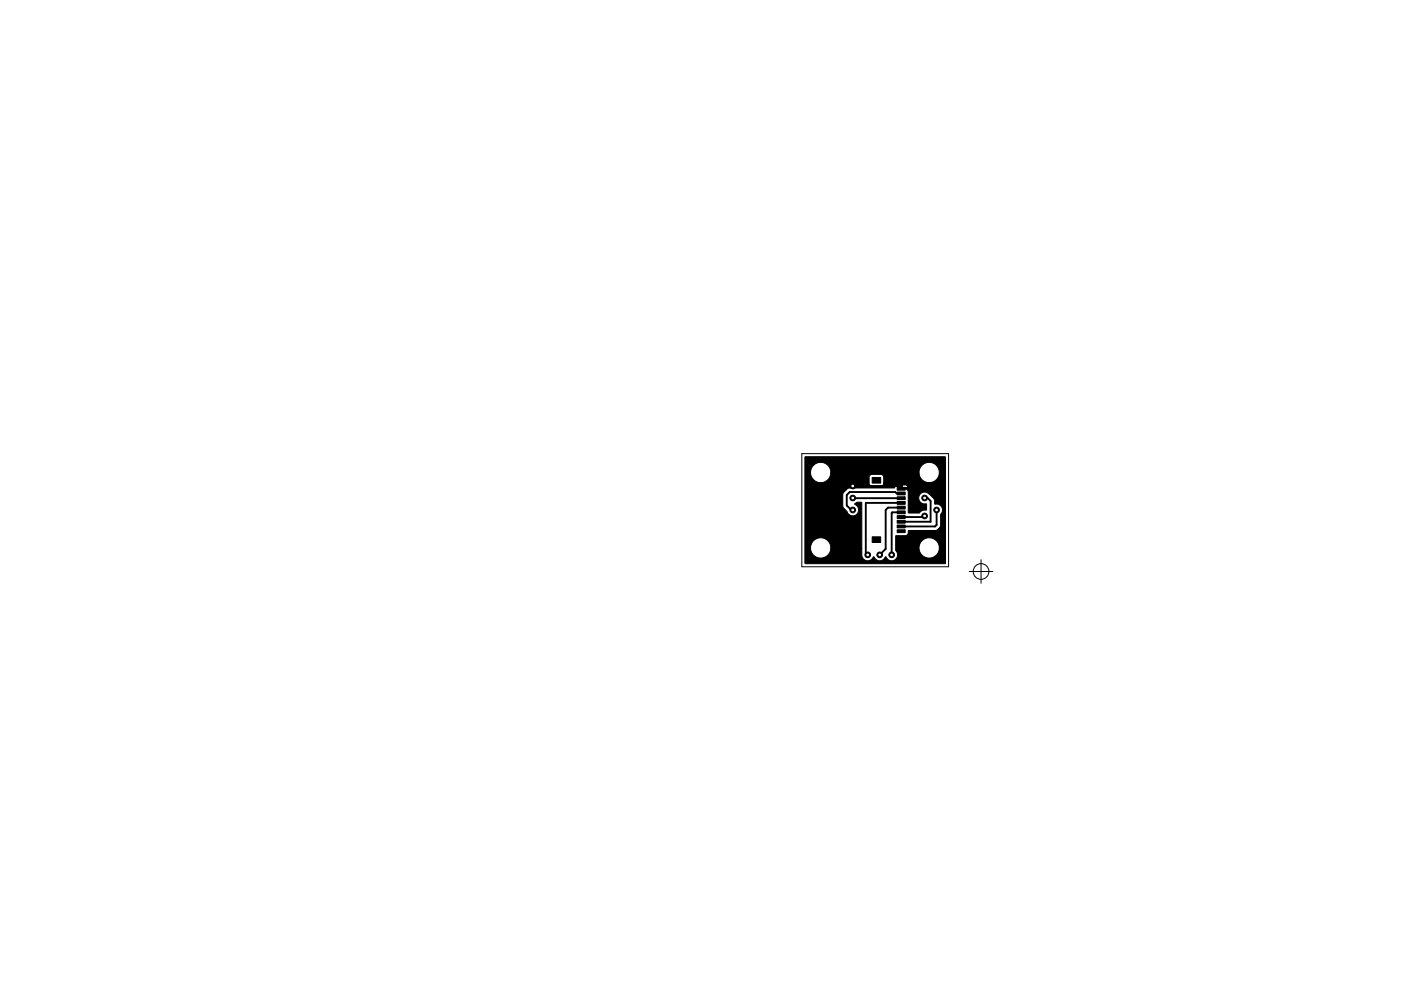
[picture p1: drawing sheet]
<svg xmlns="http://www.w3.org/2000/svg" width="297mm" height="210mm" viewBox="0 0 297 210" stroke-linecap="round" stroke-linejoin="round" font-family="sans-serif">
<g fill="none" stroke="#000" stroke-width=".21">
<path d="M170 96.2h31.1v24h-31.1zM208 118.7v5M205.5 121.2h5"/>
<circle cx="208" cy="121.2" r="1.67"/>
</g>
<g fill="#000" stroke="#000" stroke-width=".21">
<path d="M170.7 96.9h29.7l.1 3.5h-1.3v-.3a2.15 2.15 0 0 0-2.3-2 2.15 2.15 0 0 0-2 2.3h-18.7v-.3a2.16 2.16 0 0 0-3.3-1.7 2.16 2.16 0 0 0 0 3.7 2.16 2.16 0 0 0 3.3-1.7h18.7a2.16 2.16 0 0 0 2.1 2 2.16 2.16 0 0 0 2.2-2h1.3v2.2h-13.1v-1.4l-.3-.4-.3-.2h-1.9l-.6 .4v1.6l.2 .4 .3 .1h2l.4-.2 .2-.3h13.1v.8h-8.1l-.2-.5h-.9v.5h9.2v4.8h-.7v-.2a1.39 1.39 0 0 0-1.6-1.1l-.2-1-.9-1a1.3 1.3 0 0 0-2.3 .4 1.3 1.3 0 0 0 1.6 1.6v1.3a1.6 1.6 0 0 0-1.5 .6h-2.3l-.1-4.7-.5-.3-1.1-.1-.1-.8h-.8l-.4 .6h-9.4l-.5 .2-.9 .8-.1 .5v2.5l.9 1a1.28 1.28 0 0 0 2.1 .6 1.28 1.28 0 0 0-.5-2.2l.5-.4h.9l.1 .2v9.7h-6.5a2.16 2.16 0 0 0-3.1-2.1 2.16 2.16 0 0 0-.4 3.6 2.16 2.16 0 0 0 3.4-1.2l.1-.3h6.5v1a1.31 1.31 0 0 0 1 1.5 1.31 1.31 0 0 0 1.5-.8 1.37 1.37 0 0 0 1.3 .9 1.37 1.37 0 0 0 1.3-.9 1.3 1.3 0 0 0 1.9 .7 1.3 1.3 0 0 0 .2-2v-3.1l2.3-.1 .3-.3 .2-.8h5.6l.4-.1 .7-.8v-2.5l.4-.9h.7v8.2h-1.3a2.16 2.16 0 0 0-3.1-2.1 2.16 2.16 0 0 0-.4 3.6 2.16 2.16 0 0 0 3.4-1.2l.1-.3h1.3l-.1 3.2h-29.7zM184.9 113.9h1.8v1.2h-1.8zM184.9 101.3h1.8v1.2h-1.8zM190.2 103.4h1.7v.6h-1.7zM190.2 104.4h1.7v.6h-1.7zM190.2 105.4h1.7v.6h-1.7zM190.2 106.4h1.7v.6h-1.7zM190.2 107.4h1.7v.6h-1.7zM190.2 108.4h1.7v.6h-1.7zM190.2 109.4h1.7v.6h-1.7zM190.2 110.4h1.7v.6h-1.7zM190.2 111.4h1.7v.6h-1.7z"/>
<path d="M190.2 112.4h1.7v.6h-1.7z"/>
<circle cx="180.8" cy="105.7" r=".6"/>
<circle cx="180.8" cy="103.1" r=".6"/>
<circle cx="180.8" cy="108.2" r=".6"/>
<circle cx="184" cy="117.7" r=".6"/>
<circle cx="186.5" cy="117.7" r=".6"/>
<circle cx="189.1" cy="117.7" r=".6"/>
<circle cx="196" cy="109.5" r=".6"/>
<circle cx="196" cy="105.7" r=".6"/>
<circle cx="198.6" cy="108.2" r=".6"/>
</g>
<path d="M180.8 103.1h9.7l.6 .6M180.8 105.7h10.3M191.1 104.7h-1l-.3-.3h-9.6l-.7 .6v2.2l1 1h.3M191.1 107.7h-2.8l-.5 .5v8.3l-1.3 1.2M191.1 106.7h-7.5v10.6l.4 .4M191.1 108.7h-1.9l-.1 .1v8.9M196 105.7h.7l.6 .6v4.4h-6.2M196 109.5l-.2 .2h-4.7M198.6 108.2v3.2l-.3 .3h-7.2" fill="none" stroke="#000" stroke-width=".4"/>
<g fill="#fff" stroke="#fff" stroke-width=".21">
<circle cx="180.8" cy="103.1" r=".17"/>
<circle cx="180.8" cy="108.2" r=".17"/>
<circle cx="180.8" cy="105.7" r=".17"/>
<circle cx="184" cy="117.7" r=".17"/>
<circle cx="186.5" cy="117.7" r=".17"/>
<circle cx="189.1" cy="117.7" r=".17"/>
<circle cx="196" cy="109.5" r=".17"/>
<circle cx="196" cy="105.7" r=".17"/>
<circle cx="198.6" cy="108.2" r=".17"/>
<circle cx="197" cy="100.2" r=".17"/>
<circle cx="174" cy="116.2" r=".17"/>
<circle cx="174" cy="100.2" r=".17"/>
<circle cx="197" cy="116.2" r=".17"/>
</g>
</svg>
